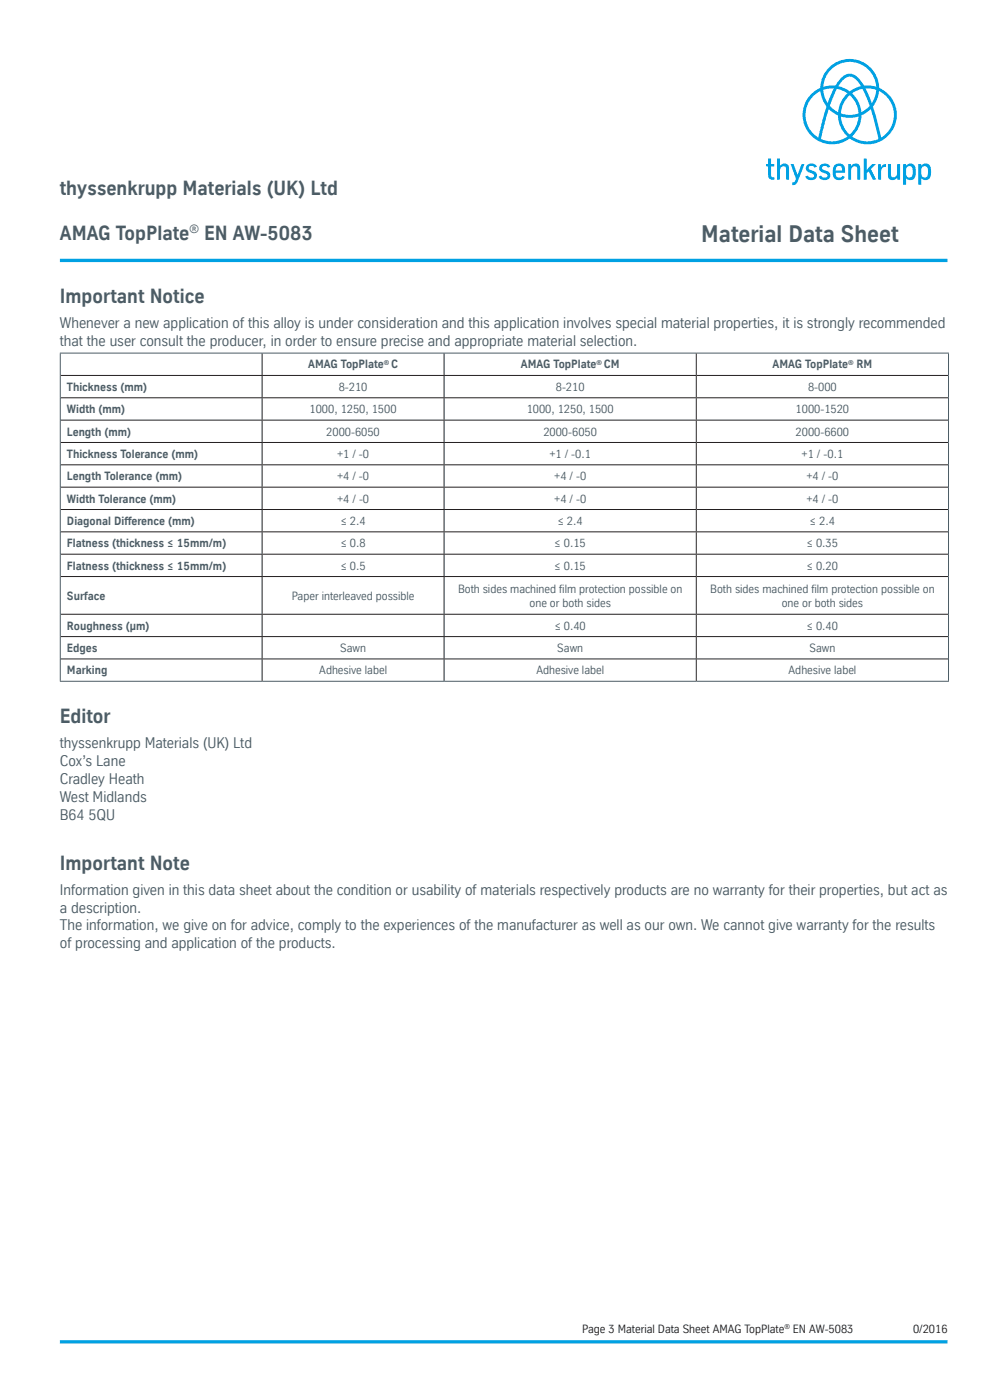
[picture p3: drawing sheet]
<svg xmlns="http://www.w3.org/2000/svg" width="210mm" height="297mm" viewBox="0 0 210 297" stroke-linecap="round" stroke-linejoin="round" font-family="sans-serif">
<defs><g id="words">
<text font-size="4.9" fill="#4c5c65" x="148.8" y="51.4">Material Data Sheet</text>
<g font-size="4.2" fill="#4c5c65">
<text x="12.7" y="41.4">thyssenkrupp Materials (UK) Ltd</text>
<text x="12.7" y="50.9">AMAG TopPlate</text>
<text x="43.3" y="50.9">EN AW-5083</text>
<text x="12.7" y="64.3">Important Notice</text>
<text x="12.7" y="153.4">Editor</text>
<text x="12.7" y="184.5">Important Note</text>
</g>
<g font-size="3.2" fill="#4c5c65">
<text x="12.7" y="69.6">Whenever a new application of this alloy is under consideration and this application involves special material properties, it is strongly recommended</text>
<text x="12.7" y="73.4">that the user consult the producer, in order to ensure precise and appropriate material selection.</text>
<text x="12.7" y="158.7">thyssenkrupp Materials (UK) Ltd</text>
<text x="12.7" y="162.5">Cox’s Lane</text>
<text x="12.7" y="166.3">Cradley Heath</text>
<text x="12.7" y="170.1">West Midlands</text>
<text x="12.7" y="173.9">B64 5QU</text>
<text x="12.7" y="189.8">Information given in this data sheet about the condition or usability of materials respectively products are no warranty for their properties, but act as</text>
<text x="12.7" y="193.6">a description.</text>
<text x="12.7" y="197.4">The information, we give on for advice, comply to the experiences of the manufacturer as well as our own. We cannot give warranty for the results</text>
<text x="12.7" y="201.2">of processing and application of the products.</text>
</g>
<g font-size="2.5" fill="#4c5c65">
<text x="40.2" y="49.5">®</text>
<text x="14.2" y="82.9">Thickness (mm)</text>
<text x="65.4" y="78.2">AMAG TopPlate C</text>
<text x="71.9" y="82.9">8-210</text>
<text x="110.5" y="78.2">AMAG TopPlate CM</text>
<text x="117.9" y="82.9">8-210</text>
<text x="163.9" y="78.2">AMAG TopPlate</text>
<text x="171.4" y="82.9">8-000</text>
<text x="181.7" y="78.2">RM</text>
<text x="14.2" y="87.7">Width (mm)</text>
<text x="65.7" y="87.7">1000, 1250, 1500</text>
<text x="111.7" y="87.7">1000, 1250, 1500</text>
<text x="168.8" y="87.7">1000-1520</text>
<text x="14.2" y="92.4">Length (mm)</text>
<text x="69.2" y="92.4">2000-6050</text>
<text x="115.3" y="92.4">2000-6050</text>
<text x="168.8" y="92.4">2000-6600</text>
<text x="14.2" y="97.1">Thickness Tolerance (mm)</text>
<text x="14.2" y="101.9">Length Tolerance (mm)</text>
<text x="71.5" y="97.1">+1 / -0</text>
<text x="71.5" y="101.9">+4 / -0</text>
<text x="116.5" y="97.1">+1 / -0.1</text>
<text x="117.5" y="101.9">+4 / -0</text>
<text x="170" y="97.1">+1 / -0.1</text>
<text x="171.1" y="101.9">+4 / -0</text>
<text x="14.2" y="106.6">Width Tolerance (mm)</text>
<text x="71.5" y="106.6">+4 / -0</text>
<text x="117.6" y="106.6">+4 / -0</text>
<text x="171.1" y="106.6">+4 / -0</text>
<text x="14.2" y="111.4">Diagonal Dif</text>
<text x="26.4" y="111.4">ference (mm)</text>
<text x="72.3" y="111.4">≤ 2.4</text>
<text x="118.3" y="111.4">≤ 2.4</text>
<text x="171.8" y="111.4">≤ 2.4</text>
<text x="14.2" y="116.1">Flatness (thickness ≤ 15mm/m)</text>
<text x="72.3" y="116.1">≤ 0.8</text>
<text x="117.7" y="116.1">≤ 0.15</text>
<text x="171.2" y="116.1">≤ 0.35</text>
<text x="14.2" y="120.8">Flatness (thickness ≤ 15mm/m)</text>
<text x="72.3" y="120.8">≤ 0.5</text>
<text x="97.2" y="125.7">Both sides machined f</text>
<text x="117.7" y="120.8">≤ 0.15</text>
<text x="118.6" y="125.7">ilm protection possible on</text>
<text x="150.7" y="125.7">Both sides machined f</text>
<text x="171.2" y="120.8">≤ 0.20</text>
<text x="172.1" y="125.7">ilm protection possible on</text>
<text x="14.2" y="127.2">Surface</text>
<text x="61.9" y="127.2">Paper interleaved possible</text>
<text x="112.3" y="128.7">one or both sides</text>
<text x="165.8" y="128.7">one or both sides</text>
<text x="14.2" y="133.6">Roughness (µm)</text>
<text x="117.7" y="133.6">≤ 0.40</text>
<text x="171.2" y="133.6">≤ 0.40</text>
<text x="14.2" y="138.3">Edges</text>
<text x="14.2" y="143.1">Marking</text>
<text x="67.7" y="143.1">Adhesive label</text>
<text x="72.2" y="138.3">Sawn</text>
<text x="113.8" y="143.1">Adhesive label</text>
<text x="118.2" y="138.3">Sawn</text>
<text x="167.3" y="143.1">Adhesive label</text>
<text x="171.7" y="138.3">Sawn</text>
</g>
<g font-size="2.5" fill="#231f20">
<text x="123.5" y="282.8">Page 3 Material Data Sheet AMAG TopPlate</text>
<text x="168.2" y="282.8">EN AW-5083</text>
<text x="193.7" y="282.8">0/2016</text>
</g>
<g font-size="1.4" fill="#4c5c65">
<text x="81.4" y="77.3">®</text>
<text x="126.5" y="77.3">®</text>
<text x="179.9" y="77.3">®</text>
</g>
<text font-size="1.4" fill="#231f20" x="166.4" y="282">®</text>
</g></defs>
<path d="M12.7 55.2h188.3M12.7 284.7h188.3" fill="none" stroke="#00a1e3" stroke-width=".71" stroke-linecap="butt"/>
<path d="M12.7 74.9h188.6M12.8 75v69.4M201.2 75v69.4M12.7 144.5h188.6" fill="none" stroke="#4c5c65" stroke-width=".21"/>
<g fill="none" stroke="#231f20" stroke-width=".21">
<path d="M12.9 79.6h188.2M55.6 75v4.6M55.6 79.7v4.6M94.2 75v4.6M94.2 79.7v4.6M147.7 75v4.6M147.7 79.7v4.6M12.9 84.4h188.2M12.9 89.1h188.2M12.9 93.9h188.2M12.9 98.6h188.2M55.6 84.5v4.5"/>
<path d="M55.6 89.2v4.6M55.6 94v4.5M55.6 98.7v4.6M94.2 84.5v4.5M94.2 89.2v4.6M94.2 94v4.5M94.2 98.7v4.6M147.7 84.5v4.5M147.7 89.2v4.6M147.7 94v4.5M147.7 98.7v4.6M12.9 103.3h188.2"/>
<path d="M12.9 108.1h188.2M12.9 112.8h188.2M12.9 117.6h188.2M55.6 103.4v4.6M55.6 108.2v4.5M55.6 112.9v4.6M55.6 117.7v4.5M94.2 103.4v4.6M94.2 108.2v4.5M94.2 112.9v4.6M94.2 117.7v4.5M147.7 103.4v4.6"/>
<path d="M147.7 108.2v4.5M147.7 112.9v4.6M147.7 117.7v4.5M12.9 122.3h188.2M12.9 130.3h188.2M12.9 135h188.2M12.9 139.8h188.2M55.6 122.4v7.8M55.6 130.4v4.6M55.6 135.1v4.6M55.6 139.9v4.5M94.2 122.4v7.8"/>
<path d="M94.2 130.4v4.6M94.2 135.1v4.6M94.2 139.9v4.5M147.7 122.4v7.8M147.7 130.4v4.6M147.7 135.1v4.6M147.7 139.9v4.5"/>
</g>
<g fill="#00a1e3">
<path d="M186.5 19.3a5.6 5.6 0 0 1 .4 9.9l-1.7-6.5a8.3 8.3 0 0 0 1.3-3.4zM182.7 24.5l.9-.5 1.1-.9 1.6 6.4a5.6 5.6 0 0 1-5.6-.5 6.2 6.2 0 0 0 2-4.5zM175.8 23.1l1.1 .9 .8 .5a6.2 6.2 0 0 0 2 4.5 5.6 5.6 0 0 1-5.5 .5zM172.7 20.2l1.3-.9a8.3 8.3 0 0 0 1.3 3.4l-1.7 6.5a5.6 5.6 0 0 1-.9-9zM176.4 14.7a5.6 5.6 0 0 1 5.9-1.2 5.6 5.6 0 0 1 3.6 4.9l-1.1-.2h-1.5l-.9-1.3a2.5 2.5 0 0 0-4.3 0l-.9 1.3h-1.5l-1.1 .2a5.6 5.6 0 0 1 1.8-3.7zM183.6 18.8h1.2l1.1 .3-.3 1.5-.7 1.3zM179.8 20.6l.4-.4 .9 .9 .8 1.7 .2 1.3a5.6 5.6 0 0 1-3.7 0l.4-1.9zM179 16.8a1.77 1.77 0 0 1 2.9 .4l.7 1.1-1 .3-1.4 .8-1.3-.8-1-.3zM174.6 19.1l1.1-.3h1.2l-1.3 3.1-.7-1.3zM177.5 18.8l1 .3 1.2 .7-.8 1-.6 1.1-.5 1.9-1.8-1.3zM178.4 24.7a6.3 6.3 0 0 0 3.7 0l-.4 1.9-.6 1-.9 1-.8-1-.6-1zM180.7 19.8l1.3-.7 1-.3 1.5 3.7-1.8 1.3-.5-1.9-.6-1.1zM175.9 14.3a6.2 6.2 0 0 0-1.9 4.3 6.2 6.2 0 0 0-2.9 8.9 6.2 6.2 0 0 0 9.1 1.9 6.2 6.2 0 0 0 9.2-1.9 6.2 6.2 0 0 0-2.9-8.9 6.2 6.2 0 0 0-3.9-5.6 6.2 6.2 0 0 0-6.7 1.3z"/>
<path d="M162.9 33.6v1.2h-.4v.5h.4v1.7a.99 .99 0 0 0 1.4 1.1v-.5a.51 .51 0 0 1-.6-.1 .51 .51 0 0 1-.1-.5v-1.7h.6v-.5h-.6v-1.2zM164.8 33.6v4.5h.7v-1.9a.66 .66 0 0 1 .4-.9 .66 .66 0 0 1 .8 .6v2.2h.7v-2.4a1.03 1.03 0 0 0-.8-1 1.03 1.03 0 0 0-1.1 .5v-1.6zM167.7 34.8l1.1 3.2-.3 .6-.5 .1v.6a1.02 1.02 0 0 0 1.3-.9l1.4-3.6h-.7l-.8 2.3-.9-2.3zM171.2 35.1l-.2 .4a.91 .91 0 0 0 .6 1.1l.5 .2a.49 .49 0 0 1 .6 .6 .49 .49 0 0 1-.8 .3l-.6-.5-.5 .3a1.29 1.29 0 0 0 1.4 .7 1.29 1.29 0 0 0 1.1-1.2 1.4 1.4 0 0 0-1.4-1 .48 .48 0 0 1-.3-.7 .48 .48 0 0 1 .8-.1l.4 .4 .5-.2a1.41 1.41 0 0 0-2.1-.3zM174 35.1l-.2 .4a.91 .91 0 0 0 .7 1.1l.5 .2a.49 .49 0 0 1 .5 .6 .49 .49 0 0 1-.7 .3l-.6-.5-.6 .3a1.29 1.29 0 0 0 1.4 .7 1.29 1.29 0 0 0 1.1-1.2 1.4 1.4 0 0 0-1.4-1 .48 .48 0 0 1-.3-.7 .48 .48 0 0 1 .8-.1l.4 .4 .5-.2a1.41 1.41 0 0 0-2.1-.3zM177 35a2.51 2.51 0 0 0 .2 3 1.44 1.44 0 0 0 2-.5l-.5-.2a.8 .8 0 0 1-1 .3 .8 .8 0 0 1-.4-.9h2v-.4a1.32 1.32 0 0 0-.7-1.5 1.32 1.32 0 0 0-1.6 .2zM177.5 35.4a.71 .71 0 0 1 .9-.1 .71 .71 0 0 1 .2 .9h-1.3zM179.9 34.8v3.3h.6v-1.9a.66 .66 0 0 1 .5-.9 .66 .66 0 0 1 .8 .6v2.2h.7v-2.4a1.03 1.03 0 0 0-.8-1 1.03 1.03 0 0 0-1.2 .5v-.4zM183.2 33.6v4.5h.6v-1.3l.5-.5 .8 1.8h.8l-1.2-2.2 1.1-1.1h-.8l-1.2 1.2v-2.4zM186.3 34.8v3.3h.6v-1.5a.95 .95 0 0 1 1-1.2v-.6l-.6 .2-.4 .5v-.7zM188.4 34.8v2.4a1.04 1.04 0 0 0 .7 1 1.04 1.04 0 0 0 1.2-.5v.4h.6v-3.3h-.6v2a.67 .67 0 0 1-.5 .8 .67 .67 0 0 1-.8-.6v-2.2zM191.6 34.8v4.4h.6v-1.4a1.21 1.21 0 0 0 1.5 .3 1.21 1.21 0 0 0 .6-1.4v-.3a1.29 1.29 0 0 0-.4-1.3 1.29 1.29 0 0 0-1.3-.3l-.4 .4v-.4zM192.4 35.4a.74 .74 0 0 1 .9 0 .74 .74 0 0 1 .3 .9v.3a.75 .75 0 0 1-.5 1.1 .75 .75 0 0 1-.9-.8v-1zM194.8 34.8v4.4h.6v-1.4a1.21 1.21 0 0 0 1.5 .3 1.21 1.21 0 0 0 .6-1.4v-.3a1.29 1.29 0 0 0-.3-1.3 1.29 1.29 0 0 0-1.4-.3l-.4 .4v-.4zM195.7 35.4a.74 .74 0 0 1 .9 0 .74 .74 0 0 1 .2 .9v.3a.75 .75 0 0 1-.5 1.1 .75 .75 0 0 1-.9-.8v-1z"/>
</g>
<use href="#words"/>
</svg>
